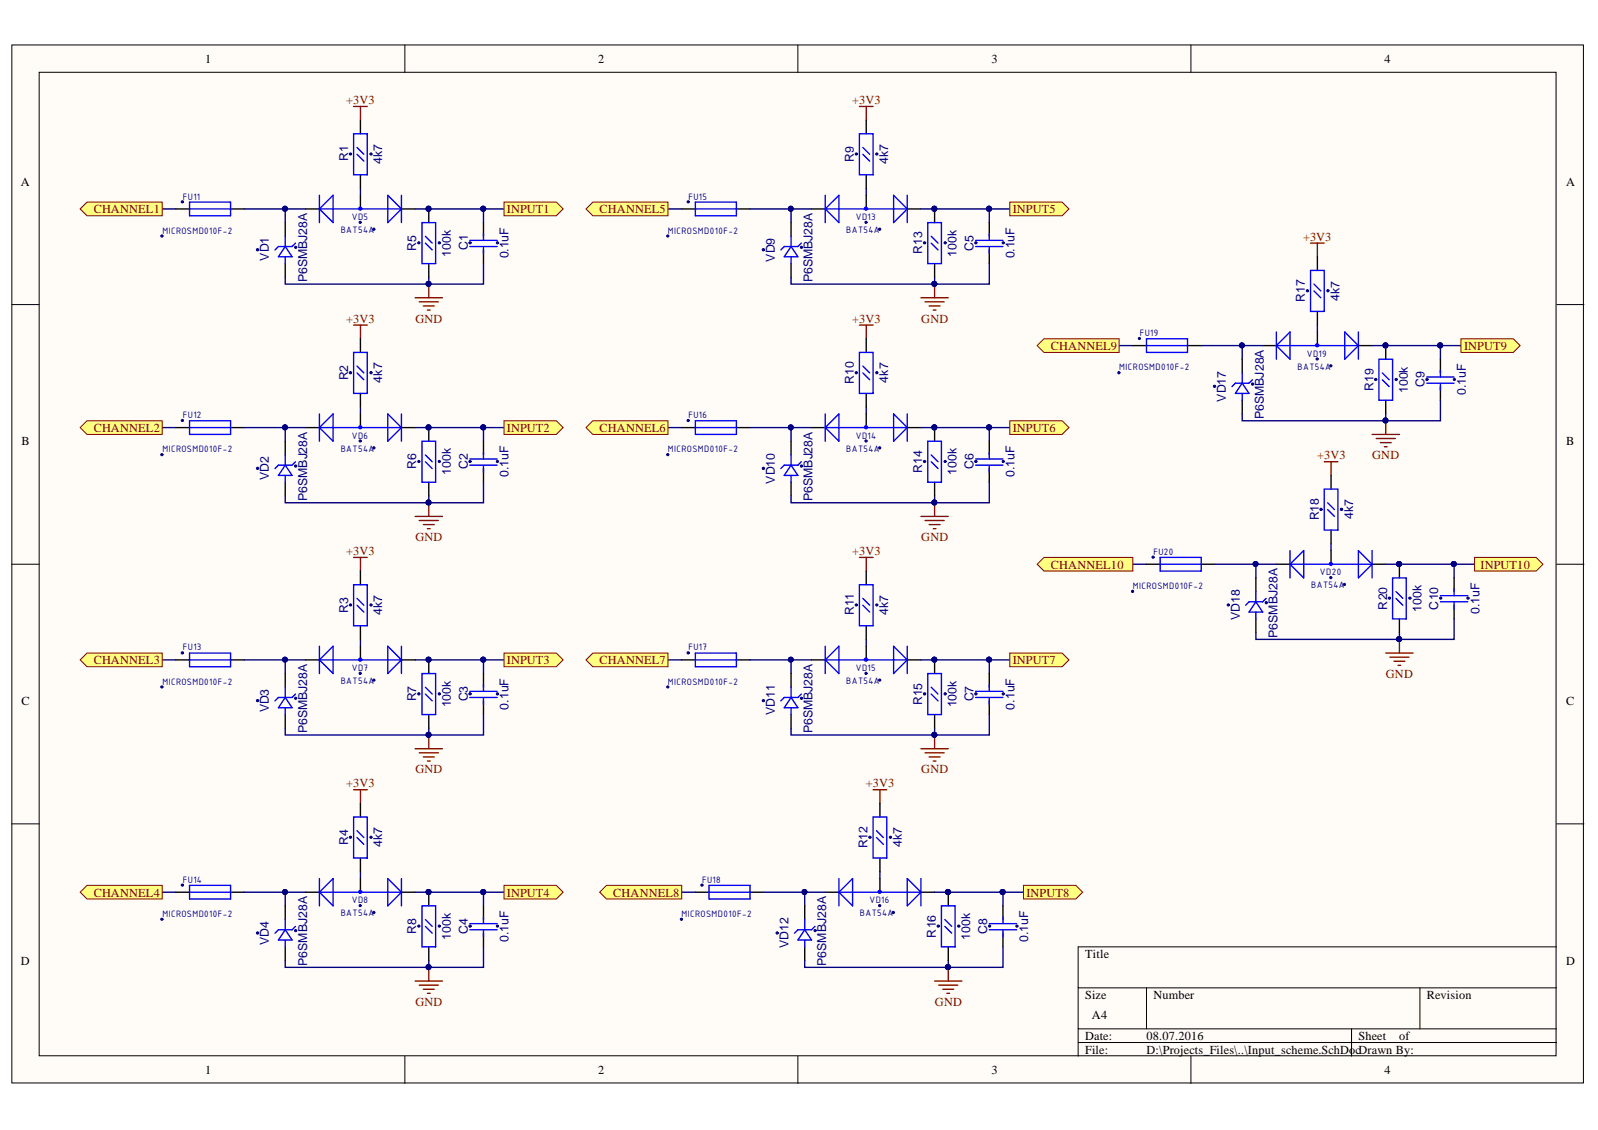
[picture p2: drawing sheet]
<svg xmlns="http://www.w3.org/2000/svg" width="297mm" height="210mm" viewBox="0 0 297 210" stroke-linecap="round" stroke-linejoin="round" font-family="sans-serif">
<defs><g id="words">
<g font-size="2.3">
<text x="38.1" y="11.7">1</text>
<text x="111.2" y="11.7">2</text>
<text x="184.3" y="11.7">3</text>
<text x="257.4" y="11.7">4</text>
<text x="3.9" y="34.5">A</text>
<text x="291.1" y="34.5">A</text>
<text x="4" y="82.7">B</text>
<text x="291.1" y="82.7">B</text>
<text x="4" y="131">C</text>
<text x="291.1" y="131">C</text>
<text x="3.9" y="179.2">D</text>
<text x="201.7" y="177.9">Title</text>
<text x="291.1" y="179.2">D</text>
<text x="201.7" y="185.6">Size</text>
<text x="214.4" y="185.6">Number</text>
<text x="265.2" y="185.6">Revision</text>
<text x="203" y="189.4">A4</text>
<text x="201.7" y="193.2">Date:</text>
<text x="201.7" y="195.7">File:</text>
<text x="213.1" y="193.2">08.07.2016</text>
<text x="213.1" y="195.7">D:\Projects_Files\..\Input_scheme.SchDocDrawn By:</text>
<text x="252.5" y="193.2">Sheet</text>
<text x="260.1" y="193.2">of</text>
<text x="38.1" y="199.5">1</text>
<text x="111.2" y="199.5">2</text>
<text x="184.3" y="199.5">3</text>
<text x="257.4" y="199.5">4</text>
</g>
<g font-size="2.3" fill="#800000">
<text x="64.4" y="19.3">+3V3</text>
<text x="158.4" y="19.3">+3V3</text>
<text x="17.4" y="39.5">CHANNEL1</text>
<text x="94.2" y="39.5">INPUT1</text>
<text x="111.5" y="39.5">CHANNEL5</text>
<text x="188.3" y="39.5">INPUT5</text>
<text x="242.2" y="44.7">+3V3</text>
<text x="64.4" y="59.9">+3V3</text>
<text x="77.2" y="59.9">GND</text>
<text x="158.4" y="59.9">+3V3</text>
<text x="171.3" y="59.9">GND</text>
<text x="195.4" y="65">CHANNEL9</text>
<text x="272.2" y="65">INPUT9</text>
<text x="17.4" y="80.2">CHANNEL2</text>
<text x="94.2" y="80.2">INPUT2</text>
<text x="111.5" y="80.2">CHANNEL6</text>
<text x="188.3" y="80.2">INPUT6</text>
<text x="244.8" y="85.3">+3V3</text>
<text x="255.1" y="85.3">GND</text>
<text x="77.2" y="100.5">GND</text>
<text x="171.3" y="100.5">GND</text>
<text x="64.4" y="103">+3V3</text>
<text x="158.4" y="103">+3V3</text>
<text x="195.4" y="105.6">CHANNEL10</text>
<text x="275.2" y="105.6">INPUT10</text>
<text x="17.4" y="123.4">CHANNEL3</text>
<text x="94.2" y="123.4">INPUT3</text>
<text x="111.5" y="123.4">CHANNEL7</text>
<text x="188.3" y="123.4">INPUT7</text>
<text x="257.6" y="125.9">GND</text>
<text x="77.2" y="143.6">GND</text>
<text x="171.3" y="143.6">GND</text>
<text x="64.4" y="146.2">+3V3</text>
<text x="160.9" y="146.2">+3V3</text>
<text x="17.4" y="166.5">CHANNEL4</text>
<text x="94.2" y="166.5">INPUT4</text>
<text x="114" y="166.5">CHANNEL8</text>
<text x="190.8" y="166.5">INPUT8</text>
<text x="77.2" y="186.8">GND</text>
<text x="173.8" y="186.8">GND</text>
</g>
<g font-size="2.3" fill="#000080">
<text x="64.7" y="29.9" transform="rotate(-90 64.7 29.9)">R1</text>
<text x="71" y="30.4" transform="rotate(-90 71 30.4)">4k7</text>
<text x="158.7" y="30.1" transform="rotate(-90 158.7 30.1)">R9</text>
<text x="165.1" y="30.4" transform="rotate(-90 165.1 30.4)">4k7</text>
<text x="77.4" y="46.6" transform="rotate(-90 77.4 46.6)">R5</text>
<text x="83.8" y="47.7" transform="rotate(-90 83.8 47.7)">100k</text>
<text x="86.9" y="46.4" transform="rotate(-90 86.9 46.4)">C1</text>
<text x="94.6" y="48" transform="rotate(-90 94.6 48)">0.1uF</text>
<text x="171.4" y="47.2" transform="rotate(-90 171.4 47.2)">R13</text>
<text x="177.8" y="47.7" transform="rotate(-90 177.8 47.7)">100k</text>
<text x="181" y="46.6" transform="rotate(-90 181 46.6)">C5</text>
<text x="188.6" y="48" transform="rotate(-90 188.6 48)">0.1uF</text>
<text x="50" y="48.4" transform="rotate(-90 50 48.4)">VD1</text>
<text x="57.1" y="52.5" transform="rotate(-90 57.1 52.5)">P6SMBJ28A</text>
<text x="144" y="48.6" transform="rotate(-90 144 48.6)">VD9</text>
<text x="151" y="52.5" transform="rotate(-90 151 52.5)">P6SMBJ28A</text>
<text x="242.6" y="56.1" transform="rotate(-90 242.6 56.1)">R17</text>
<text x="249" y="55.9" transform="rotate(-90 249 55.9)">4k7</text>
<text x="64.7" y="70.6" transform="rotate(-90 64.7 70.6)">R2</text>
<text x="71" y="71.1" transform="rotate(-90 71 71.1)">4k7</text>
<text x="158.7" y="71.3" transform="rotate(-90 158.7 71.3)">R10</text>
<text x="165.1" y="71.1" transform="rotate(-90 165.1 71.1)">4k7</text>
<text x="264.8" y="71.9" transform="rotate(-90 264.8 71.9)">C9</text>
<text x="227.8" y="74.6" transform="rotate(-90 227.8 74.6)">VD17</text>
<text x="234.9" y="77.8" transform="rotate(-90 234.9 77.8)">P6SMBJ28A</text>
<text x="255.3" y="72.6" transform="rotate(-90 255.3 72.6)">R19</text>
<text x="261.7" y="73" transform="rotate(-90 261.7 73)">100k</text>
<text x="272.5" y="73.4" transform="rotate(-90 272.5 73.4)">0.1uF</text>
<text x="50" y="89.2" transform="rotate(-90 50 89.2)">VD2</text>
<text x="77.4" y="87.2" transform="rotate(-90 77.4 87.2)">R6</text>
<text x="83.8" y="88.2" transform="rotate(-90 83.8 88.2)">100k</text>
<text x="86.9" y="87.2" transform="rotate(-90 86.9 87.2)">C2</text>
<text x="94.6" y="88.6" transform="rotate(-90 94.6 88.6)">0.1uF</text>
<text x="144" y="89.8" transform="rotate(-90 144 89.8)">VD10</text>
<text x="171.4" y="87.8" transform="rotate(-90 171.4 87.8)">R14</text>
<text x="177.8" y="88.2" transform="rotate(-90 177.8 88.2)">100k</text>
<text x="181" y="87.2" transform="rotate(-90 181 87.2)">C6</text>
<text x="188.6" y="88.6" transform="rotate(-90 188.6 88.6)">0.1uF</text>
<text x="57.1" y="93" transform="rotate(-90 57.1 93)">P6SMBJ28A</text>
<text x="151" y="93" transform="rotate(-90 151 93)">P6SMBJ28A</text>
<text x="245.2" y="96.7" transform="rotate(-90 245.2 96.7)">R18</text>
<text x="251.5" y="96.4" transform="rotate(-90 251.5 96.4)">4k7</text>
<text x="64.7" y="113.8" transform="rotate(-90 64.7 113.8)">R3</text>
<text x="257.9" y="113.2" transform="rotate(-90 257.9 113.2)">R20</text>
<text x="264.2" y="113.6" transform="rotate(-90 264.2 113.6)">100k</text>
<text x="267.3" y="113.2" transform="rotate(-90 267.3 113.2)">C10</text>
<text x="275" y="114" transform="rotate(-90 275 114)">0.1uF</text>
<text x="71" y="114.2" transform="rotate(-90 71 114.2)">4k7</text>
<text x="158.7" y="114.3" transform="rotate(-90 158.7 114.3)">R11</text>
<text x="165.1" y="114.2" transform="rotate(-90 165.1 114.2)">4k7</text>
<text x="230.5" y="115.3" transform="rotate(-90 230.5 115.3)">VD18</text>
<text x="237.5" y="118.5" transform="rotate(-90 237.5 118.5)">P6SMBJ28A</text>
<text x="77.4" y="130.3" transform="rotate(-90 77.4 130.3)">R7</text>
<text x="83.8" y="131.4" transform="rotate(-90 83.8 131.4)">100k</text>
<text x="86.9" y="130.3" transform="rotate(-90 86.9 130.3)">C3</text>
<text x="94.6" y="131.8" transform="rotate(-90 94.6 131.8)">0.1uF</text>
<text x="171.4" y="131" transform="rotate(-90 171.4 131)">R15</text>
<text x="177.8" y="131.4" transform="rotate(-90 177.8 131.4)">100k</text>
<text x="181" y="130.3" transform="rotate(-90 181 130.3)">C7</text>
<text x="188.6" y="131.8" transform="rotate(-90 188.6 131.8)">0.1uF</text>
<text x="50" y="132.3" transform="rotate(-90 50 132.3)">VD3</text>
<text x="57.1" y="136.2" transform="rotate(-90 57.1 136.2)">P6SMBJ28A</text>
<text x="144" y="132.8" transform="rotate(-90 144 132.8)">VD11</text>
<text x="151" y="136.2" transform="rotate(-90 151 136.2)">P6SMBJ28A</text>
<text x="64.7" y="157" transform="rotate(-90 64.7 157)">R4</text>
<text x="71" y="157.3" transform="rotate(-90 71 157.3)">4k7</text>
<text x="161.3" y="157.6" transform="rotate(-90 161.3 157.6)">R12</text>
<text x="167.6" y="157.3" transform="rotate(-90 167.6 157.3)">4k7</text>
<text x="77.4" y="173.5" transform="rotate(-90 77.4 173.5)">R8</text>
<text x="86.9" y="173.5" transform="rotate(-90 86.9 173.5)">C4</text>
<text x="183.5" y="173.5" transform="rotate(-90 183.5 173.5)">C8</text>
<text x="50" y="175.5" transform="rotate(-90 50 175.5)">VD4</text>
<text x="57.1" y="179.4" transform="rotate(-90 57.1 179.4)">P6SMBJ28A</text>
<text x="83.8" y="174.6" transform="rotate(-90 83.8 174.6)">100k</text>
<text x="94.6" y="174.9" transform="rotate(-90 94.6 174.9)">0.1uF</text>
<text x="146.6" y="176.1" transform="rotate(-90 146.6 176.1)">VD12</text>
<text x="153.6" y="179.4" transform="rotate(-90 153.6 179.4)">P6SMBJ28A</text>
<text x="174" y="174.1" transform="rotate(-90 174 174.1)">R16</text>
<text x="180.3" y="174.6" transform="rotate(-90 180.3 174.6)">100k</text>
<text x="191.1" y="174.9" transform="rotate(-90 191.1 174.9)">0.1uF</text>
</g>
<g font-size="1.9" fill="#000080">
<text x="34" y="37.1">FU11</text>
<text x="65.4" y="40.9">VD5</text>
<text x="128" y="37.1">FU15</text>
<text x="159.1" y="40.9">VD13</text>
<text x="30.2" y="43.4">MICROSMD010F-2</text>
<text x="63.3" y="43.3">BAT54A</text>
<text x="124.2" y="43.4">MICROSMD010F-2</text>
<text x="157.3" y="43.3">BAT54A</text>
<text x="211.9" y="62.4">FU19</text>
<text x="208" y="68.8">MICROSMD010F-2</text>
<text x="241.2" y="68.7">BAT54A</text>
<text x="242.9" y="66.2">VD19</text>
<text x="34" y="77.7">FU12</text>
<text x="128" y="77.7">FU16</text>
<text x="30.2" y="84">MICROSMD010F-2</text>
<text x="63.3" y="83.9">BAT54A</text>
<text x="65.4" y="81.5">VD6</text>
<text x="124.2" y="84">MICROSMD010F-2</text>
<text x="157.3" y="83.9">BAT54A</text>
<text x="159.1" y="81.5">VD14</text>
<text x="214.4" y="103.1">FU20</text>
<text x="245.3" y="106.9">VD20</text>
<text x="210.6" y="109.4">MICROSMD010F-2</text>
<text x="243.7" y="109.3">BAT54A</text>
<text x="34" y="120.8">FU13</text>
<text x="65.4" y="124.6">VD7</text>
<text x="128" y="120.8">FU17</text>
<text x="159.1" y="124.6">VD15</text>
<text x="30.2" y="127.2">MICROSMD010F-2</text>
<text x="63.3" y="127.1">BAT54A</text>
<text x="124.2" y="127.2">MICROSMD010F-2</text>
<text x="157.3" y="127.1">BAT54A</text>
<text x="34" y="164">FU14</text>
<text x="65.4" y="167.8">VD8</text>
<text x="130.5" y="164">FU18</text>
<text x="161.6" y="167.8">VD16</text>
<text x="30.2" y="170.3">MICROSMD010F-2</text>
<text x="63.3" y="170.2">BAT54A</text>
<text x="126.7" y="170.3">MICROSMD010F-2</text>
<text x="159.8" y="170.2">BAT54A</text>
</g>
</g></defs>
<g fill="#fffcf8" stroke="#000" stroke-width=".19">
<path d="M2.2 8.4h292.1v192.8h-292.1z"/>
<path d="M7.3 13.4h281.9v182.7h-281.9z"/>
</g>
<g fill="none" stroke="#000" stroke-width=".19">
<path d="M75.3 8.4v5M148.3 8.4v5M221.4 8.4v5M2.2 56.6h5.1M289.3 56.6h5.1M2.2 104.8h5.1M289.3 104.8h5.1M2.2 153h5.1M289.3 153h5.1M289.3 175.9h-88.9v20.3M75.3 196.2v5.1M148.3 196.2v5.1"/>
<path d="M200.4 183.5h88.9M200.4 191.1h88.9M200.4 193.7h88.9M213.1 183.5v7.6M221.4 196.2v5.1M251.2 191.1v5.1M263.9 183.5v7.6"/>
</g>
<path d="M30.2 38.8h2.5M45.4 38.8h11.4M53 38.8v2.6M67 35v1.3M77.2 38.8h12.7M89.9 38.8h3.8M89.9 38.8v2.6M79.7 51.5v1.3M89.9 49v3.8h-36.9v-1.3" fill="none" stroke="#000080" stroke-width=".25"/>
<g fill="#000080" stroke="#000080" stroke-width=".19">
<circle cx="79.7" cy="52.7" r=".46"/>
<circle cx="53" cy="38.8" r=".46"/>
<circle cx="47.9" cy="46.4" r=".22"/>
<circle cx="55" cy="45.9" r=".2"/>
<circle cx="89.8" cy="38.8" r=".46"/>
<circle cx="66.9" cy="41.3" r=".2"/>
<circle cx="69.5" cy="42.6" r=".21"/>
<circle cx="79.6" cy="38.8" r=".46"/>
<circle cx="33.9" cy="37.5" r=".21"/>
<circle cx="30.1" cy="43.8" r=".21"/>
<circle cx="69" cy="28.6" r=".2"/>
<circle cx="65.1" cy="28.6" r=".2"/>
<circle cx="81.7" cy="45.1" r=".2"/>
<circle cx="77.8" cy="45.1" r=".2"/>
<circle cx="92.5" cy="45.1" r=".2"/>
<circle cx="87.4" cy="45.1" r=".21"/>
</g>
<g fill="none" stroke="#000" stroke-width=".25">
<path d="M32.7 38.8h2.5M42.9 38.8h2.5M56.8 38.8h2.6M67 22.3v2.6M67 32.5v2.5M67 36.3v2.5M74.6 38.8h2.6M79.7 38.8v2.6M53 41.4v2.5M53 49v2.5M79.7 49v2.5M89.9 41.4v2.5"/>
<path d="M89.9 46.4v2.6"/>
</g>
<g fill="none" stroke="#00f" stroke-width=".25">
<path d="M35.2 38.8h7.7M35.2 37.5h7.7v2.6h-7.7zM59.4 38.8l2.5-2.5v5.1zM59.4 36.3v5.1M59.4 38.8h15.2M65.7 24.9h2.6v7.6h-2.6zM66.4 28.7l1.2 1.2M66.4 27.4l1.2 1.3M72.1 36.3l2.5 2.5-2.5 2.6zM74.6 36.3v5.1M53 45.8l1.3 1.9h-2.5zM53 43.9v1.9"/>
<path d="M53 47.7v1.3M54.9 45.2l-.6 .6h-2.5l-.7 .6M78.4 41.4h2.6v7.6h-2.6zM79.1 45.2l1.2 1.2M79.1 43.9l1.2 1.3M87.3 45.8h5.1M87.3 44.7h5.1M89.9 43.4v1.2M89.9 45.9v1.2"/>
<circle cx="66.9" cy="38.8" r=".09"/>
<circle cx="67" cy="38.7" r=".27"/>
</g>
<path d="M65.7 19.8h2.6M67 19.8v2.5M77.2 55.3h5M77.9 56.1h3.6M78.7 56.8h2M79.4 57.6h.6M79.7 52.8v2.5" fill="none" stroke="#800000" stroke-width=".25"/>
<g fill="#ffff80" stroke="#800000" stroke-width=".19">
<path d="M14.9 38.8l1.3-1.3h14v2.6h-14z" fill-rule="evenodd"/>
<path d="M93.7 37.5h9.7l1.3 1.3-1.3 1.3h-9.7z" fill-rule="evenodd"/>
</g>
<path d="M124.2 38.8h2.5M139.4 38.8h11.5M147 38.8v2.6M161 35v1.3M171.2 38.8h12.7M183.9 38.8h3.8M183.9 38.8v2.6M173.7 51.5v1.3M183.9 49v3.8h-36.9v-1.3" fill="none" stroke="#000080" stroke-width=".25"/>
<g fill="#000080" stroke="#000080" stroke-width=".19">
<circle cx="173.7" cy="52.7" r=".46"/>
<circle cx="147" cy="38.8" r=".46"/>
<circle cx="141.9" cy="46.4" r=".22"/>
<circle cx="149" cy="45.9" r=".2"/>
<circle cx="183.8" cy="38.8" r=".46"/>
<circle cx="161" cy="41.3" r=".2"/>
<circle cx="163.5" cy="42.6" r=".21"/>
<circle cx="173.7" cy="38.8" r=".46"/>
<circle cx="127.9" cy="37.5" r=".21"/>
<circle cx="124.1" cy="43.8" r=".2"/>
<circle cx="163" cy="28.6" r=".2"/>
<circle cx="159.2" cy="28.6" r=".2"/>
<circle cx="175.7" cy="45.1" r=".2"/>
<circle cx="171.9" cy="45.1" r=".21"/>
<circle cx="186.5" cy="45.1" r=".2"/>
<circle cx="181.4" cy="45.1" r=".21"/>
</g>
<g fill="none" stroke="#000" stroke-width=".25">
<path d="M126.7 38.8h2.6M136.9 38.8h2.5M150.9 38.8h2.5M161 22.3v2.6M161 32.5v2.5M161 36.3v2.5M168.6 38.8h2.6M173.7 38.8v2.6M147 41.4v2.5M147 49v2.5M173.7 49v2.5M183.9 41.4v2.5"/>
<path d="M183.9 46.4v2.6"/>
</g>
<g fill="none" stroke="#00f" stroke-width=".25">
<path d="M129.3 38.8h7.6M129.3 37.5h7.6v2.6h-7.6zM153.4 38.8l2.5-2.5v5.1zM153.4 36.3v5.1M153.4 38.8h15.2M159.7 24.9h2.6v7.6h-2.6zM160.4 28.7l1.3 1.2M160.4 27.4l1.3 1.3M160.9 38.7l.1 .1zM166.1 36.3l2.5 2.5-2.5 2.6zM168.6 36.3v5.1M147 45.8l1.3 1.9h-2.5z"/>
<path d="M147 43.9v1.9M147 47.7v1.3M148.9 45.2l-.6 .6h-2.5l-.7 .6M172.5 41.4h2.5v7.6h-2.5zM173.1 45.2l1.3 1.2M173.1 43.9l1.3 1.3M181.3 45.8h5.1M181.3 44.7h5.1M183.9 43.4v1.2M183.9 45.9v1.2"/>
<circle cx="161" cy="38.7" r=".27"/>
</g>
<path d="M159.7 19.8h2.6M161 19.8v2.5M171.2 55.3h5.1M171.9 56.1h3.6M172.7 56.8h2M173.5 57.6h.5M173.7 52.8v2.5" fill="none" stroke="#800000" stroke-width=".25"/>
<g fill="#ffff80" stroke="#800000" stroke-width=".19">
<path d="M108.9 38.8l1.3-1.3h14v2.6h-14z" fill-rule="evenodd"/>
<path d="M187.7 37.5h9.7l1.3 1.3-1.3 1.3h-9.7z" fill-rule="evenodd"/>
</g>
<path d="M30.2 79.4h2.5M45.4 79.4h11.4M53 79.4v2.6M67 75.6v1.3M77.2 79.4h12.7M89.9 79.4h3.8M89.9 79.4v2.6M79.7 92.1v1.3M89.9 89.6v3.8h-36.9v-1.3" fill="none" stroke="#000080" stroke-width=".25"/>
<g fill="#000080" stroke="#000080" stroke-width=".19">
<circle cx="79.7" cy="93.3" r=".46"/>
<circle cx="53" cy="79.4" r=".46"/>
<circle cx="47.9" cy="87" r=".22"/>
<circle cx="54.9" cy="86.6" r=".21"/>
<circle cx="89.8" cy="79.4" r=".46"/>
<circle cx="66.9" cy="81.9" r=".2"/>
<circle cx="69.5" cy="83.2" r=".21"/>
<circle cx="79.6" cy="79.4" r=".46"/>
<circle cx="33.9" cy="78.1" r=".21"/>
<circle cx="30.1" cy="84.4" r=".21"/>
<circle cx="68.9" cy="69.2" r=".21"/>
<circle cx="65.1" cy="69.2" r=".21"/>
<circle cx="81.7" cy="85.7" r=".2"/>
<circle cx="77.8" cy="85.7" r=".2"/>
<circle cx="92.5" cy="85.7" r=".2"/>
<circle cx="87.4" cy="85.7" r=".21"/>
</g>
<g fill="none" stroke="#000" stroke-width=".25">
<path d="M32.7 79.4h2.5M42.9 79.4h2.5M56.8 79.4h2.6M67 62.9v2.6M67 73.1v2.5M67 76.9v2.5M74.6 79.4h2.6M79.7 79.4v2.6M53 82v2.5M53 89.6v2.5M79.7 89.6v2.5M89.9 82v2.5"/>
<path d="M89.9 87v2.6"/>
</g>
<g fill="none" stroke="#00f" stroke-width=".25">
<path d="M35.2 79.4h7.7M35.2 78.2h7.7v2.5h-7.7zM59.4 79.4l2.5-2.5v5.1zM59.4 76.9v5.1M59.4 79.4h15.2M65.7 65.5h2.6v7.6h-2.6zM66.4 69.3l1.2 1.2M66.4 68l1.2 1.3M66.9 79.3l.1 .1zM72.1 76.9l2.5 2.5-2.5 2.6zM74.6 76.9v5.1M53 86.4l1.3 1.9h-2.5z"/>
<path d="M53 84.5v1.9M53 88.3v1.3M54.9 85.8l-.6 .6h-2.5l-.7 .6M78.4 82h2.6v7.6h-2.6zM79.1 85.8l1.2 1.2M79.1 84.5l1.2 1.3M87.3 86.4h5.1M87.3 85.3h5.1M89.9 84v1.2M89.9 86.5v1.2"/>
<circle cx="67" cy="79.4" r=".27"/>
</g>
<path d="M65.7 60.4h2.6M67 60.4v2.5M77.2 95.9h5M77.9 96.7h3.6M78.7 97.4h2M79.4 98.2h.6M79.7 93.4v2.5" fill="none" stroke="#800000" stroke-width=".25"/>
<g fill="#ffff80" stroke="#800000" stroke-width=".19">
<path d="M14.9 79.4l1.3-1.2h14v2.5h-14z" fill-rule="evenodd"/>
<path d="M93.7 78.2h9.7l1.3 1.2-1.3 1.3h-9.7z" fill-rule="evenodd"/>
</g>
<path d="M124.2 79.4h2.5M139.4 79.4h11.5M147 79.4v2.6M161 75.6v1.3M171.2 79.4h12.7M183.9 79.4h3.8M183.9 79.4v2.6M173.7 92.1v1.3M183.9 89.6v3.8h-36.9v-1.3" fill="none" stroke="#000080" stroke-width=".25"/>
<g fill="#000080" stroke="#000080" stroke-width=".19">
<circle cx="173.7" cy="93.3" r=".46"/>
<circle cx="147" cy="79.4" r=".46"/>
<circle cx="141.9" cy="87" r=".22"/>
<circle cx="149" cy="86.6" r=".21"/>
<circle cx="183.8" cy="79.4" r=".46"/>
<circle cx="161" cy="81.9" r=".2"/>
<circle cx="163.5" cy="83.2" r=".21"/>
<circle cx="173.7" cy="79.4" r=".46"/>
<circle cx="127.9" cy="78.1" r=".21"/>
<circle cx="124.1" cy="84.5" r=".2"/>
<circle cx="163" cy="69.2" r=".21"/>
<circle cx="159.2" cy="69.2" r=".21"/>
<circle cx="175.7" cy="85.7" r=".2"/>
<circle cx="171.9" cy="85.7" r=".21"/>
<circle cx="186.5" cy="85.7" r=".2"/>
<circle cx="181.4" cy="85.7" r=".21"/>
</g>
<g fill="none" stroke="#000" stroke-width=".25">
<path d="M126.7 79.4h2.6M136.9 79.4h2.5M150.9 79.4h2.5M161 62.9v2.6M161 73.1v2.5M161 76.9v2.5M168.6 79.4h2.6M173.7 79.4v2.6M147 82v2.5M147 89.6v2.5M173.7 89.6v2.5M183.9 82v2.5"/>
<path d="M183.9 87v2.6"/>
</g>
<g fill="none" stroke="#00f" stroke-width=".25">
<path d="M129.3 79.4h7.6M129.3 78.2h7.6v2.5h-7.6zM153.4 79.4l2.5-2.5v5.1zM153.4 76.9v5.1M153.4 79.4h15.2M159.7 65.5h2.6v7.6h-2.6zM160.4 69.3l1.3 1.2M160.4 68l1.3 1.3M166.1 76.9l2.5 2.5-2.5 2.6zM168.6 76.9v5.1M147 86.4l1.3 1.9h-2.5zM147 84.5v1.9"/>
<path d="M147 88.3v1.3M148.9 85.8l-.6 .6h-2.5l-.7 .6M172.5 82h2.5v7.6h-2.5zM173.1 85.8l1.3 1.2M173.1 84.5l1.3 1.3M181.3 86.4h5.1M181.3 85.3h5.1M183.9 84v1.2M183.9 86.5v1.2"/>
<circle cx="161" cy="79.4" r=".08"/>
<circle cx="161" cy="79.4" r=".27"/>
</g>
<path d="M159.7 60.4h2.6M161 60.4v2.5M171.2 95.9h5.1M171.9 96.7h3.6M172.7 97.4h2M173.5 98.2h.5M173.7 93.4v2.5" fill="none" stroke="#800000" stroke-width=".25"/>
<g fill="#ffff80" stroke="#800000" stroke-width=".19">
<path d="M108.9 79.4l1.3-1.2h14v2.5h-14z" fill-rule="evenodd"/>
<path d="M187.7 78.2h9.7l1.3 1.2-1.3 1.3h-9.7z" fill-rule="evenodd"/>
</g>
<path d="M67 118.8v1.2M30.2 122.6h2.5M45.4 122.6h11.4M53 122.6v2.5M77.2 122.6h12.7M79.7 135.3v1.2M89.9 132.7v3.8h-36.9v-1.2M89.9 122.6h3.8M89.9 122.6v2.5" fill="none" stroke="#000080" stroke-width=".25"/>
<g fill="#000080" stroke="#000080" stroke-width=".19">
<circle cx="79.7" cy="136.5" r=".46"/>
<circle cx="53" cy="122.5" r=".46"/>
<circle cx="47.9" cy="130.1" r=".21"/>
<circle cx="55" cy="129.7" r=".2"/>
<circle cx="89.8" cy="122.5" r=".46"/>
<circle cx="66.9" cy="125.1" r=".21"/>
<circle cx="69.5" cy="126.3" r=".2"/>
<circle cx="79.7" cy="122.5" r=".46"/>
<circle cx="33.9" cy="121.3" r=".22"/>
<circle cx="30.1" cy="127.6" r=".21"/>
<circle cx="69" cy="112.4" r=".2"/>
<circle cx="65.1" cy="112.4" r=".2"/>
<circle cx="81.7" cy="128.9" r=".21"/>
<circle cx="77.8" cy="128.9" r=".21"/>
<circle cx="92.5" cy="128.9" r=".21"/>
<circle cx="87.4" cy="128.9" r=".22"/>
</g>
<g fill="none" stroke="#000" stroke-width=".25">
<path d="M67 106.1v2.5M67 116.2v2.6M32.7 122.6h2.5M42.9 122.6h2.5M53 125.1v2.6M53 132.7v2.6M56.8 122.6h2.6M67 120v2.6M74.6 122.6h2.6M79.7 122.6v2.5M79.7 132.7v2.6M89.9 125.1v2.6"/>
<path d="M89.9 130.2v2.5"/>
</g>
<g fill="none" stroke="#00f" stroke-width=".25">
<path d="M65.7 108.6h2.6v7.6h-2.6zM66.4 112.4l1.2 1.3M66.4 111.2l1.2 1.2M35.2 122.6h7.7M35.2 121.3h7.7v2.5h-7.7zM53 129.6l1.3 1.9h-2.5zM53 127.7v1.9M53 131.5v1.2M54.9 128.9l-.6 .7h-2.5l-.7 .6M59.4 122.6l2.5-2.6v5.1zM59.4 120v5.1M59.4 122.6h15.2"/>
<path d="M66.9 122.5l.1 .1zM72.1 120l2.5 2.6-2.5 2.5zM74.6 120v5.1M78.4 125.1h2.6v7.6h-2.6zM79.1 128.9l1.2 1.3M79.1 127.7l1.2 1.2M87.3 129.6h5.1M87.3 128.4h5.1M89.9 127.2v1.2M89.9 129.7v1.2"/>
<circle cx="67" cy="122.5" r=".27"/>
</g>
<path d="M65.7 103.5h2.6M67 103.5v2.6M77.2 139.1h5M77.9 139.8h3.6M79.7 136.5v2.6M78.7 140.6h2M79.4 141.4h.6" fill="none" stroke="#800000" stroke-width=".25"/>
<g fill="#ffff80" stroke="#800000" stroke-width=".19">
<path d="M14.9 122.6l1.3-1.3h14v2.5h-14z" fill-rule="evenodd"/>
<path d="M93.7 121.3h9.7l1.3 1.3-1.3 1.2h-9.7z" fill-rule="evenodd"/>
</g>
<path d="M161 118.8v1.2M124.2 122.6h2.5M139.4 122.6h11.5M147 122.6v2.5M171.2 122.6h12.7M173.7 135.3v1.2M183.9 132.7v3.8h-36.9v-1.2M183.9 122.6h3.8M183.9 122.6v2.5" fill="none" stroke="#000080" stroke-width=".25"/>
<g fill="#000080" stroke="#000080" stroke-width=".19">
<circle cx="173.7" cy="136.5" r=".46"/>
<circle cx="147" cy="122.5" r=".46"/>
<circle cx="141.9" cy="130.1" r=".21"/>
<circle cx="149" cy="129.7" r=".2"/>
<circle cx="183.8" cy="122.5" r=".46"/>
<circle cx="161" cy="125.1" r=".21"/>
<circle cx="163.5" cy="126.3" r=".2"/>
<circle cx="173.7" cy="122.5" r=".46"/>
<circle cx="127.9" cy="121.3" r=".22"/>
<circle cx="124.1" cy="127.6" r=".2"/>
<circle cx="163" cy="112.4" r=".2"/>
<circle cx="159.2" cy="112.4" r=".2"/>
<circle cx="175.7" cy="128.9" r=".21"/>
<circle cx="171.9" cy="128.9" r=".22"/>
<circle cx="186.5" cy="128.9" r=".21"/>
<circle cx="181.4" cy="128.9" r=".22"/>
</g>
<g fill="none" stroke="#000" stroke-width=".25">
<path d="M161 106.1v2.5M161 116.2v2.6M126.7 122.6h2.6M136.9 122.6h2.5M147 125.1v2.6M147 132.7v2.6M150.9 122.6h2.5M161 120v2.6M168.6 122.6h2.6M173.7 122.6v2.5M173.7 132.7v2.6M183.9 125.1v2.6"/>
<path d="M183.9 130.2v2.5"/>
</g>
<g fill="none" stroke="#00f" stroke-width=".25">
<path d="M159.7 108.6h2.6v7.6h-2.6zM160.4 112.4l1.3 1.3M160.4 111.2l1.3 1.2M129.3 122.6h7.6M129.3 121.3h7.6v2.5h-7.6zM147 129.6l1.3 1.9h-2.5zM147 127.7v1.9M147 131.5v1.2M148.9 128.9l-.6 .7h-2.5l-.7 .6M153.4 122.6l2.5-2.6v5.1zM153.4 120v5.1M153.4 122.6h15.2"/>
<path d="M166.1 120l2.5 2.6-2.5 2.5zM168.6 120v5.1M172.5 125.1h2.5v7.6h-2.5zM173.1 128.9l1.3 1.3M173.1 127.7l1.3 1.2M181.3 129.6h5.1M181.3 128.4h5.1M183.9 127.2v1.2M183.9 129.7v1.2"/>
<circle cx="161" cy="122.5" r=".08"/>
<circle cx="161" cy="122.5" r=".28"/>
</g>
<path d="M159.7 103.5h2.6M161 103.5v2.6M171.2 139.1h5.1M171.9 139.8h3.6M173.7 136.5v2.6M172.7 140.6h2M173.5 141.4h.5" fill="none" stroke="#800000" stroke-width=".25"/>
<g fill="#ffff80" stroke="#800000" stroke-width=".19">
<path d="M108.9 122.6l1.3-1.3h14v2.5h-14z" fill-rule="evenodd"/>
<path d="M187.7 121.3h9.7l1.3 1.3-1.3 1.2h-9.7z" fill-rule="evenodd"/>
</g>
<path d="M30.2 165.7h2.5M45.4 165.7h11.4M53 165.7v2.6M67 161.9v1.3M77.2 165.7h12.7M79.7 178.4v1.3M89.9 175.9v3.8h-36.9v-1.3M89.9 165.7h3.8M89.9 165.7v2.6" fill="none" stroke="#000080" stroke-width=".25"/>
<g fill="#000080" stroke="#000080" stroke-width=".19">
<circle cx="79.7" cy="179.6" r=".46"/>
<circle cx="53" cy="165.7" r=".46"/>
<circle cx="47.9" cy="173.3" r=".22"/>
<circle cx="55" cy="172.9" r=".2"/>
<circle cx="89.8" cy="165.7" r=".46"/>
<circle cx="66.9" cy="168.2" r=".2"/>
<circle cx="69.5" cy="169.5" r=".21"/>
<circle cx="79.6" cy="165.7" r=".46"/>
<circle cx="33.9" cy="164.4" r=".21"/>
<circle cx="30.1" cy="170.8" r=".21"/>
<circle cx="69" cy="155.5" r=".2"/>
<circle cx="65.1" cy="155.5" r=".2"/>
<circle cx="81.7" cy="172" r=".2"/>
<circle cx="77.8" cy="172" r=".2"/>
<circle cx="92.5" cy="172" r=".2"/>
<circle cx="87.4" cy="172" r=".21"/>
</g>
<g fill="none" stroke="#000" stroke-width=".25">
<path d="M67 149.2v2.6M67 159.4v2.5M32.7 165.7h2.5M42.9 165.7h2.5M53 168.3v2.5M53 175.9v2.5M56.8 165.7h2.6M67 163.2v2.5M74.6 165.7h2.6M79.7 165.7v2.6M79.7 175.9v2.5M89.9 168.3v2.5"/>
<path d="M89.9 173.3v2.6"/>
</g>
<g fill="none" stroke="#00f" stroke-width=".25">
<path d="M65.7 151.8h2.6v7.6h-2.6zM66.4 155.6l1.2 1.2M66.4 154.3l1.2 1.3M35.2 165.7h7.7M35.2 164.5h7.7v2.5h-7.7zM53 172.7l1.3 1.9h-2.5zM53 170.8v1.9M53 174.6v1.3M54.9 172.1l-.6 .6h-2.5l-.7 .6M59.4 165.7l2.5-2.5v5.1zM59.4 163.2v5.1M59.4 165.7h15.2"/>
<path d="M72.1 163.2l2.5 2.5-2.5 2.6zM74.6 163.2v5.1M78.4 168.3h2.6v7.6h-2.6zM79.1 172.1l1.2 1.2M79.1 170.8l1.2 1.3M87.3 172.7h5.1M87.3 171.6h5.1M89.9 170.3v1.2M89.9 172.8v1.2"/>
<circle cx="66.9" cy="165.7" r=".09"/>
<circle cx="67" cy="165.7" r=".27"/>
</g>
<path d="M65.7 146.7h2.6M67 146.7v2.5M79.7 179.7v2.5M77.2 182.2h5M77.9 183h3.6M78.7 183.8h2M79.4 184.5h.6" fill="none" stroke="#800000" stroke-width=".25"/>
<g fill="#ffff80" stroke="#800000" stroke-width=".19">
<path d="M14.9 165.7l1.3-1.2h14v2.5h-14z" fill-rule="evenodd"/>
<path d="M93.7 164.5h9.7l1.3 1.2-1.3 1.3h-9.7z" fill-rule="evenodd"/>
</g>
<path d="M126.7 165.7h2.6M142 165.7h11.4M149.6 165.7v2.6M163.6 161.9v1.3M173.7 165.7h12.7M176.3 178.4v1.3M186.4 175.9v3.8h-36.8v-1.3M186.4 165.7h3.8M186.4 165.7v2.6" fill="none" stroke="#000080" stroke-width=".25"/>
<g fill="#000080" stroke="#000080" stroke-width=".19">
<circle cx="176.2" cy="179.6" r=".46"/>
<circle cx="149.5" cy="165.7" r=".46"/>
<circle cx="144.4" cy="173.3" r=".21"/>
<circle cx="151.5" cy="172.9" r=".2"/>
<circle cx="186.4" cy="165.7" r=".47"/>
<circle cx="163.5" cy="168.2" r=".2"/>
<circle cx="166" cy="169.5" r=".21"/>
<circle cx="176.2" cy="165.7" r=".47"/>
<circle cx="130.5" cy="164.4" r=".2"/>
<circle cx="126.7" cy="170.8" r=".2"/>
<circle cx="165.5" cy="155.5" r=".2"/>
<circle cx="161.7" cy="155.5" r=".21"/>
<circle cx="178.2" cy="172" r=".21"/>
<circle cx="174.4" cy="172" r=".21"/>
<circle cx="189" cy="172" r=".2"/>
<circle cx="183.9" cy="172" r=".2"/>
</g>
<g fill="none" stroke="#000" stroke-width=".25">
<path d="M163.6 149.2v2.6M163.6 159.4v2.5M129.3 165.7h2.5M139.4 165.7h2.6M149.6 168.3v2.5M149.6 175.9v2.5M153.4 165.7h2.5M163.6 163.2v2.5M171.2 165.7h2.5M176.3 165.7v2.6M176.3 175.9v2.5M186.4 168.3v2.5"/>
<path d="M186.4 173.3v2.6"/>
</g>
<g fill="none" stroke="#00f" stroke-width=".25">
<path d="M162.3 151.8h2.5v7.6h-2.5zM162.9 155.6l1.3 1.2M162.9 154.3l1.3 1.3M131.8 165.7h7.6M131.8 164.5h7.6v2.5h-7.6zM149.6 172.7l1.3 1.9h-2.6zM149.6 170.8v1.9M149.6 174.6v1.3M151.5 172.1l-.6 .6h-2.6l-.6 .6M155.9 165.7l2.6-2.5v5.1zM155.9 163.2v5.1M155.9 165.7h15.3"/>
<path d="M163.5 165.6l.1 .2zM168.6 163.2l2.6 2.5-2.6 2.6zM171.2 163.2v5.1M175 168.3h2.5v7.6h-2.5zM175.6 172.1l1.3 1.2M175.6 170.8l1.3 1.3M183.9 172.7h5.1M183.9 171.6h5.1M186.4 170.3v1.2M186.4 172.8v1.2"/>
<circle cx="163.5" cy="165.7" r=".27"/>
</g>
<path d="M162.3 146.7h2.5M163.6 146.7v2.5M176.3 179.7v2.5M173.7 182.2h5.1M174.5 183h3.5M175.3 183.8h2M176 184.5h.5" fill="none" stroke="#800000" stroke-width=".25"/>
<g fill="#ffff80" stroke="#800000" stroke-width=".19">
<path d="M111.5 165.7l1.2-1.2h14v2.5h-14z" fill-rule="evenodd"/>
<path d="M190.2 164.5h9.8l1.2 1.2-1.2 1.3h-9.8z" fill-rule="evenodd"/>
</g>
<path d="M208 64.2h2.6M223.3 64.2h11.4M230.9 64.2v2.5M244.9 60.4v1.3M255 64.2h12.7M257.6 76.9v1.3M267.7 74.3v3.9h-36.8v-1.3M267.7 64.2h3.9M267.7 64.2v2.5" fill="none" stroke="#000080" stroke-width=".25"/>
<g fill="#000080" stroke="#000080" stroke-width=".19">
<circle cx="257.5" cy="78.1" r=".46"/>
<circle cx="230.8" cy="64.2" r=".46"/>
<circle cx="225.8" cy="71.8" r=".21"/>
<circle cx="232.8" cy="71.3" r=".21"/>
<circle cx="267.7" cy="64.2" r=".46"/>
<circle cx="244.8" cy="66.7" r=".2"/>
<circle cx="247.4" cy="68" r=".2"/>
<circle cx="257.5" cy="64.2" r=".46"/>
<circle cx="211.8" cy="62.9" r=".2"/>
<circle cx="208" cy="69.2" r=".21"/>
<circle cx="246.8" cy="54" r=".21"/>
<circle cx="243" cy="54" r=".21"/>
<circle cx="259.5" cy="70.5" r=".21"/>
<circle cx="255.7" cy="70.5" r=".21"/>
<circle cx="270.3" cy="70.5" r=".2"/>
<circle cx="265.3" cy="70.5" r=".21"/>
</g>
<g fill="none" stroke="#000" stroke-width=".25">
<path d="M244.9 47.7v2.5M244.9 57.8v2.6M210.6 64.2h2.5M220.7 64.2h2.6M230.9 66.7v2.6M230.9 74.3v2.6M234.7 64.2h2.6M244.9 61.7v2.5M252.5 64.2h2.5M257.6 64.2v2.5M257.6 74.3v2.6M267.7 66.7v2.6"/>
<path d="M267.7 71.8v2.5"/>
</g>
<g fill="none" stroke="#00f" stroke-width=".25">
<path d="M243.6 50.2h2.5v7.6h-2.5zM244.2 54l1.3 1.3M244.2 52.8l1.3 1.2M213.1 64.2h7.6M213.1 62.9h7.6v2.6h-7.6zM230.9 71.2l1.3 1.9h-2.6zM230.9 69.3v1.9M230.9 73.1v1.2M232.8 70.5l-.6 .7h-2.6l-.6 .6M237.3 64.2l2.5-2.5v5zM237.3 61.7v5M237.3 64.2h15.2"/>
<path d="M250 61.7l2.5 2.5-2.5 2.5zM252.5 61.7v5M256.3 66.7h2.6v7.6h-2.6zM256.9 70.5l1.3 1.3M256.9 69.3l1.3 1.2M265.2 71.2h5.1M265.2 70h5.1M267.7 68.8v1.2M267.7 71.3v1.2"/>
<circle cx="244.8" cy="64.1" r=".08"/>
<circle cx="244.8" cy="64.1" r=".27"/>
</g>
<path d="M243.6 45.2h2.5M244.9 45.2v2.5M257.6 78.2v2.5M255 80.7h5.1M255.8 81.5h3.6M256.6 82.2h2M257.3 83h.5" fill="none" stroke="#800000" stroke-width=".25"/>
<g fill="#ffff80" stroke="#800000" stroke-width=".19">
<path d="M192.8 64.2l1.3-1.3h13.9v2.6h-13.9z" fill-rule="evenodd"/>
<path d="M271.6 62.9h9.7l1.3 1.3-1.3 1.3h-9.7z" fill-rule="evenodd"/>
</g>
<path d="M210.6 104.8h2.5M225.8 104.8h11.5M233.4 104.8v2.5M247.4 101v1.3M257.6 104.8h12.7M260.1 117.5v1.3M270.3 115v3.8h-36.9v-1.3M270.3 104.8h3.8M270.3 104.8v2.5" fill="none" stroke="#000080" stroke-width=".25"/>
<g fill="#000080" stroke="#000080" stroke-width=".19">
<circle cx="260.1" cy="118.7" r=".46"/>
<circle cx="233.4" cy="104.8" r=".46"/>
<circle cx="228.3" cy="112.4" r=".2"/>
<circle cx="235.4" cy="112" r=".21"/>
<circle cx="270.2" cy="104.8" r=".46"/>
<circle cx="247.4" cy="107.3" r=".2"/>
<circle cx="249.9" cy="108.6" r=".21"/>
<circle cx="260.1" cy="104.8" r=".46"/>
<circle cx="214.3" cy="103.5" r=".2"/>
<circle cx="210.5" cy="109.9" r=".21"/>
<circle cx="249.4" cy="94.6" r=".22"/>
<circle cx="245.6" cy="94.6" r=".22"/>
<circle cx="262.1" cy="111.1" r=".21"/>
<circle cx="258.3" cy="111.1" r=".2"/>
<circle cx="272.9" cy="111.1" r=".21"/>
<circle cx="267.8" cy="111.1" r=".2"/>
</g>
<g fill="none" stroke="#000" stroke-width=".25">
<path d="M247.4 88.3v2.5M247.4 98.5v2.5M213.1 104.8h2.6M223.3 104.8h2.5M233.4 107.3v2.6M233.4 115v2.5M237.3 104.8h2.5M247.4 102.3v2.5M255 104.8h2.6M260.1 104.8v2.5M260.1 115v2.5M270.3 107.3v2.6"/>
<path d="M270.3 112.4v2.6"/>
</g>
<g fill="none" stroke="#00f" stroke-width=".25">
<path d="M246.1 90.8h2.6v7.7h-2.6zM246.8 94.7l1.3 1.2M246.8 93.4l1.3 1.3M215.7 104.8h7.6M215.7 103.5h7.6v2.6h-7.6zM233.4 111.8l1.3 1.9h-2.5zM233.4 109.9v1.9M233.4 113.7v1.3M235.3 111.2l-.6 .6h-2.5l-.7 .6M239.8 104.8l2.5-2.5v5zM239.8 102.3v5M239.8 104.8h15.2"/>
<path d="M252.5 102.3l2.5 2.5-2.5 2.5zM255 102.3v5M258.9 107.3h2.5v7.7h-2.5zM259.5 111.2l1.3 1.2M259.5 109.9l1.3 1.3M267.7 111.8h5.1M267.7 110.6h5.1M270.3 109.4v1.2M270.3 111.9v1.2"/>
<circle cx="247.4" cy="104.8" r=".08"/>
<circle cx="247.4" cy="104.7" r=".27"/>
</g>
<path d="M246.1 85.8h2.6M247.4 85.8v2.5M260.1 118.8v2.5M257.6 121.3h5.1M258.3 122.1h3.6M259.1 122.8h2M259.9 123.6h.5" fill="none" stroke="#800000" stroke-width=".25"/>
<g fill="#ffff80" stroke="#800000" stroke-width=".19">
<path d="M192.8 104.8l1.3-1.3h16.5v2.6h-16.5z" fill-rule="evenodd"/>
<path d="M274.1 103.5h11.4l1.3 1.3-1.3 1.3h-11.4z" fill-rule="evenodd"/>
</g>
<use href="#words"/>
</svg>
